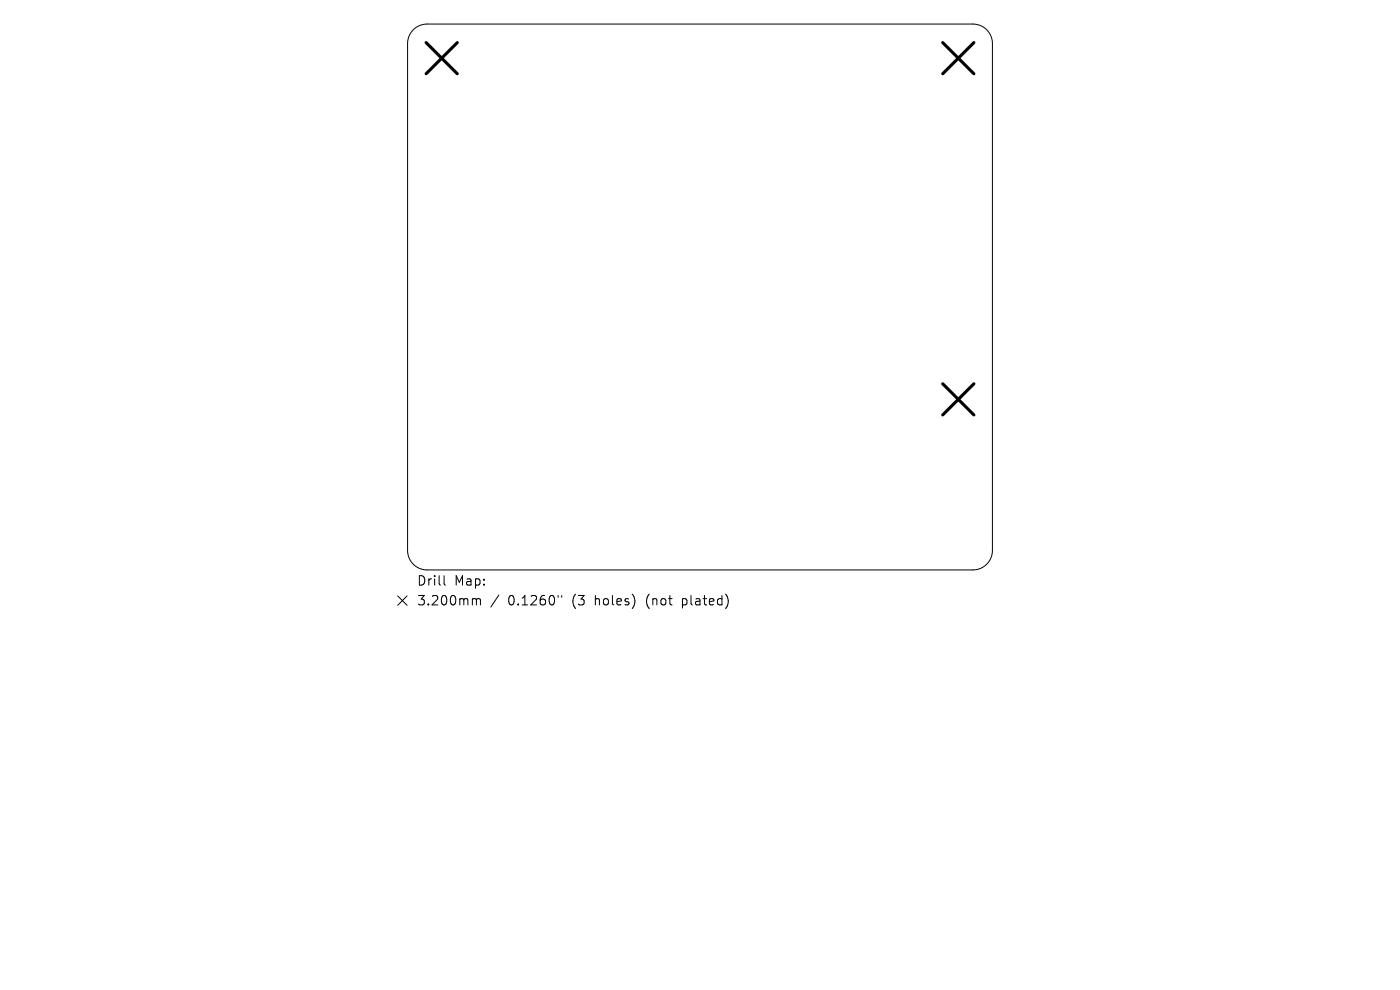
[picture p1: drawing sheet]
<svg xmlns="http://www.w3.org/2000/svg" width="297mm" height="210mm" viewBox="0 0 297 210" stroke-linecap="round" stroke-linejoin="round" font-family="sans-serif">
<defs><g id="words">
<g font-size="2.8">
<text x="88.4" y="124.5">Drill</text>
<text x="96.4" y="124.5">Map:</text>
<text x="88.4" y="128.7">3.200mm</text>
<text x="107.8" y="128.7">0.1260&quot;</text>
<text x="121.5" y="128.7">(3</text>
<text x="126.5" y="128.7">holes)</text>
<text x="137.6" y="128.7">(not</text>
<text x="145.4" y="128.7">plated)</text>
</g>
</g></defs>
<path d="M87.7 6.3a4.1 4.1 0 0 1 2.9-1.2h115.8a4.1 4.1 0 0 1 4.1 4.1v107.6a4.1 4.1 0 0 1-4.1 4.1h-115.8a4.1 4.1 0 0 1-4.1-4.1v-107.6a4.1 4.1 0 0 1 1.2-2.9zM84.4 126.4l2 2M86.4 126.4l-2 2M94.2 122.1v1.7l.3 .3M100.5 127l.5 .1 .1 .2M101.1 127.3l.3-.3 .4 .1 .1 1.2M101.1 127.3v1M105.8 126.2l-1.7 2.6M118.4 126.3v.4M119.2 126.3v.4" fill="none" stroke="#000" stroke-width=".21"/>
<path d="M90.4 9l6.6 6.6M97 9l-6.6 6.6M200 9l6.6 6.6M206.6 9l-6.6 6.6M200 81.4l6.6 6.6M206.6 81.4l-6.6 6.6" fill="none" stroke="#000" stroke-width=".66"/>
<use href="#words"/>
</svg>
